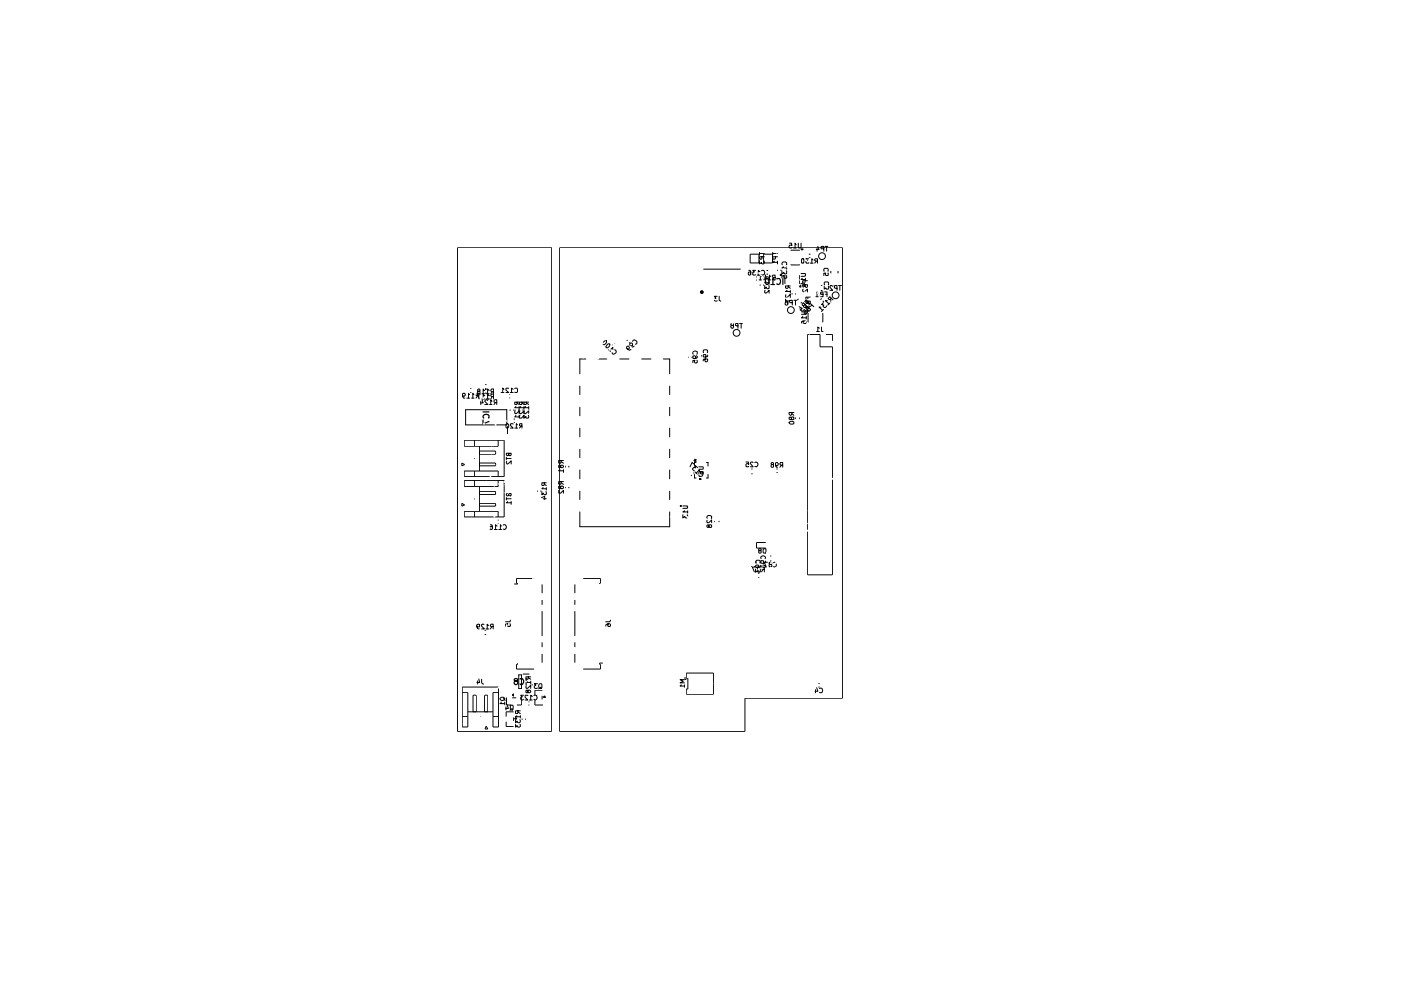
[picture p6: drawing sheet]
<svg xmlns="http://www.w3.org/2000/svg" width="297mm" height="210mm" viewBox="0 0 297 210" stroke-linecap="round" stroke-linejoin="round" font-family="sans-serif">
<g fill="none" stroke="#000" stroke-width=".21">
<path d="M97 52.5h20v102.6h-20zM118.7 52.5h59.9v95.5h-20.7v7.1h-39.2zM149.2 57.1h7.8M158.7 57.3h.3l.2 .3v.7h-.5v-.6h.3l.2 .2M159 53.9h1.9v1.9h-1.9zM160.2 57.3h-.6l.3 .4h-.3v.6h.6M160.3 58.7h.2M160.3 59.4h.2M160.5 58.3h.6M161 59.4h.5M161 55.3v.7l.5-.4v.3l.4 .1 .2-.3-.1-.4M161 53.8h1.1"/>
<path d="M161 53.5v.6M161.1 57.6l-.3-.3v1M161.5 58.6l-.3-.3v1.1M161.5 57.4a.5 .5 0 0 1 .5 .2 .5 .5 0 0 1 .1 .6l-.3 .1h-.3M161.5 54.4v.5h-.4l-.1-.5h1.1M161.8 53.9h2v1.9h-2zM162 58.7v.7M162.2 59.3l-.1-.5 .5-.1 .5 .1-.1 .5M162.2 58.3l.3 .7h-.7M162.4 59.7l-.3 .2h1M162.5 57.4h.4M162.5 58.1h.4"/>
<path d="M162.8 59.4h.6M163.1 59.7v.6M163.4 58.6l-.2-.3v1.1M163.8 53.5v.6M163.8 53.8h1M164.1 58.8l-.4 .6M164.2 55.4l-.4 .2h1M164.3 58.8h-.4l-.2-.3 .2-.2h.4v1.1M164.4 54.4v.4l-.1 .1h-.4l-.1-.5h1M164.8 55.4v.6M164.9 57.2v.2M165.6 57.2v.2"/>
<path d="M165.8 57.4v.7l.4-.4v.3l.2 .1 .4-.1-.1-.6M165.9 56.1l-.1-.2 .2-.4h.5l.3 .2-.1 .4M166.1 56.6l-.3 .2h1M166.5 58.4v1.8M166.7 58.4l.1 .5h-.6l.1-.5-.5 .1v.4M166.8 56.6v.5M167.4 51.6h.4l.1 .5-.5-.1v.6l.5-.1M167.7 53.1h1.8M167.7 56.1h1.8M168.2 52.6h.6M168.8 51.9l-.2-.3v1M169.2 51.6l.1 1h.5v-.2v-.8"/>
<path d="M169.5 58.4v1.8M169.8 52.8h.5l-.2 .2zM169.8 58l1 .1v.3l-.2 .2h-.8M170 54.9h.3l.1 .1-.1 .8h-.3l-.1-.2zM170.1 59l-.3 .3h1M170.7 59.5v.4M170.8 59v.5M171.2 59.5h-1v.5M171.4 54.9h-.5l.3 .3-.3 .2v.4l.5-.1M171.5 54.7h.3M171.5 53.9h.3M171.8 55.8h.6"/>
<path d="M172.4 55.1l-.3-.2v.9M173.1 55.4l-.4 .4M173.2 52.6v.7M173.3 55.4l-.5-.1-.1-.3 .2-.1h.4v.9M173.4 52.2l.3 .7h-.6M174.7 52.7h-.5l-.1-.4 .6-.1v1.1M174.8 57.5l-.1-.4 .1-.2h.6l.2 .2-.1 .4M174.9 52.2h.6M175.3 52.2v1.1M175.5 57.9v.5h-.4v-.5h-.4v.5M176.1 57.4v.6M177.7 57.4v.6"/>
<path d="M124.2 76.1h-1.3v3.1M126.8 76.1h2M127.9 72.6l.4-.4 .3 .1-.1 .4-.3 .4-.4-.2zM128.6 73.2l.3-.3 .4 .1-.1 .4-.3 .3-.5-.1zM129 74.2l.5 .3M129.8 73.1l.1 .2M130 74.1v-.4l-.8 .6M130.3 72.6l.1 .2M130.3 74.2h.1a.49 .49 0 0 1 .1 .7 .49 .49 0 0 1-.7 0v-.1M131.4 76.1h1.9M133 74h.3l.1-.4-.1-.2-.5 .2a.72 .72 0 0 0 .7 .7l.3-.2M133.1 72.1l-.2 .2"/>
<path d="M133.6 72.6l-.2 .2M133.7 73.3l.4-.1v-.3l-.2-.2-.4 .2a.72 .72 0 0 0 .7 .7l.3-.2M134.1 72.4l.4-.3 .5 .2v.4l-.3 .3M136.1 76.1h1.9M140.6 76.1h1.4v3.1M145.9 75.6v.2M146.7 75.6v.2M147 75.1l-.1-.5 .4-.2 .5 .2-.1 .5M147.7 75.3v.3M147.7 76.4l.1 .5-.4 .1-.2-.2 .1-.4-.4 .1v.4M147.8 75.5v.4l-.4 .1-.5-.1v-.4l.4-.1 .2 .2-.2 .4M148.6 61.7h.4v.5h-.4z"/>
<path d="M148.7 75.3v.3M149.2 74.8l-.1-.5 .2-.1h.6l.1 .1-.1 .5M149.6 76.1l-.2 .4 .2 .2h.3l.1-.2-.1-.4h-.6l-.2 .4M150 75.3l-.1 .4h-.7v-.5h.4l.1 .3-.2 .2M152.1 62.8h-.6l.3 .4h-.2l-.1 .5 .1 .1h.5M152.5 62.8v.9l.3 .1M155.2 69h-.2a.32 .32 0 0 0 .1 .6 .32 .32 0 0 0 .4-.4l-.6-.4 .1-.2h.4l.1 .2-.1 .2M156.5 69.1l-.5-.1v-.3l.5-.1v1M156.8 68.6h.6M157.1 68.6v1M161.2 60.3v.3M161.9 60.3v.3"/>
<path d="M162.1 60.5v.7l.4-.3 .1 .3 .5-.1-.1-.6M162.2 61.6l-.1 .5h.2l.8-.5v.5M166.5 63.4v.7l1.1-.4M166.5 63.7h.3a.7 .7 0 0 1 .1 1h-.3l-.1-.4 .1-.3h.3l.1 .3M166.6 62.5l-.1 .4 .4 .2 .7-.7v.7M166.9 61.6l-.4 .2h1.1M167.1 60.6v.4l-.1 .1h-.4l-.1-.5h1.1M167.1 60.8l.5 .3M167.6 61.6v.5M167.9 62.2v.2M168 64.2h-.4l-.2-.4 .6-.1v1M168.3 63.7h.6"/>
<path d="M168.7 63.7v1M168.7 62.2v.2M169.3 63.4l-.3 .2M169.4 65l.7 .4-.4 .4M169.5 60.7l.3-.2v.4zM169.6 65.4l.4 .6M169.8 60.2l.7-.3v.6M169.9 66.1h1v.2v.3h-1M170 64.1l-.2 .2M170.2 67.1l-.3 .3h1M170.2 66l.3-.4 .4 .4-.4 .1v.3l.3 .2 .4-.4M170.2 60.5h.6"/>
<path d="M170.3 61.3l-.1 .4 .1 .2 .9-.6v.6M170.5 68.1l-.2 .3 .1 .2h.5v-.5h-.7l-.3 .1v.3M170.6 63.9l.3-.3 .7 .7M170.7 60.4l-.1 .5h-.3l-.1-.2v-.3h1l-.2 .6-.3-.1v-.2M170.7 64.5l-.3 .3-.3-.1v-.3l.2-.2 .7 .7-.2 .3-.4-.1v-.3M170.9 64.7v.7l.9-.5M170.9 67.1v.5M171.1 65.7l.3 .2-.3 .3zM171.2 70.9h2.7v2.6h2.6v48.4h-5.3zM171.3 63.8v.5h-.4v-.5h.9v.5h-.4l-.1-.1M171.3 63v.3M171.3 63.9l-.3 .3"/>
<path d="M171.4 66.4v1.9M171.4 64.7l.4-.4 .8 .7M171.5 65.3l-.2 .2-.4-.1v-.2l.3-.3 .7 .7-.3 .4h-.2l-.2-.3 .1-.2M171.8 63h-.9v.4M172.1 64.7l-.2 .2M173 62.9h.5M173.1 70.3h.6M173.5 62.2l-.3-.3v1M173.7 69.6l-.3-.3v1M174 60.6h.4M174 61.6h.4M174.1 65.1h-.4l.7 .7"/>
<path d="M174.2 69.3v.9l.3 .1M174.2 62.4l-.3 .2 .1 .3h.5v-1l-.5 .1v.3l.5 .1M174.2 63.3l-.3 .2M174.4 66.4v1.9M174.6 64.2l-.4 .4 .5 .1-.2 .2 .3 .3h.2l.3-.3M174.6 65.6l-.4 .4M174.7 63.8l-.2 .3M174.8 60.7v.6l.3-.3 .1 .3h.4v-.6M174.8 60.4v-.5l.1-.1h.6l.2 .1-.1 .5M174.8 61.9h.5v1M175 62.4h.3M175.1 70.9h1.4v1.4"/>
<path d="M175.4 63.8h-.4l.8 .6M175.9 64.3l-.4 .4M176.1 63.4l.1 .6M176.1 60.5v.2M176.3 63.2l-.3 .3-.4-.2 .3-.4 .7 .7M176.5 60.7l-.4-.2-.2 .3 .6 .8h-.6M176.8 60.5v.2M177.5 61.1l-.5-.1v-.4l.5-.1v1.1M177.8 60.5h.6M178.1 60.5v1.1M97.9 98.2l.6 .3-.6 .3zM98 83.8l.1 .2h.5v-.6h-.5l-.1 .2 .2 .7 .4 .1"/>
<path d="M98.7 86.9h8.7v3.2h-8.7zM99 84.4h.6M99.6 83.7l-.3-.3v1M99.7 82.4h.2M99.7 83.2h.2M100 84.4h.5M100.5 83.7l-.3-.3v1M100.6 93.3v1.3M100.6 97.2v.1M100.6 99.9v1.1M101.3 83.9l-.4 .5M101.4 83l-.1 .1v.4l.5-.1v-.3l-.5-.3 .1-.3 .4 .1-.2 .4"/>
<path d="M101.5 83.9l-.6-.1v-.3l.6-.1v1M101.6 94.6v5.3M101.6 95.6h3.4l.1 .4-.1 .3h-3.4M101.6 98.2h3.4l.1 .3-.1 .3h-3.4M101.9 83.6h-.7l.4 1M101.9 85.1v.7M102.2 84.8l.2 .6h-.5M102.2 83.5h.6M102.2 84.6h.6M102.8 82.8l-.4-.3v1M102.8 83.9l-.4-.3v1M102.8 82.6h.4"/>
<path d="M102.8 83.4h.4M102.8 82.3h.4M102.8 81.6h.4M103.1 83.5h.6M103.1 84.6h.6M103.4 84.9l-.4-.1-.2 .3 .7 .7h-.7M103.5 83.9h.3M103.5 84.6h.3M103.7 82.8l-.3-.3v1M103.7 83.9l-.3-.3v1M103.8 85.8h.5M104.3 85.1l-.2-.3v1"/>
<path d="M104.4 83.1l-.3 .4M104.4 84.1l-.3 .5M104.6 83.1l-.5-.1v-.5h.5v1M104.6 84.1h-.5v-.4l.5-.1v1M105.1 85.3l-.4 .5M105.3 85.3h-.4l-.2-.1 .2-.4h.4v1M105.6 93.3v1.3h-7.2v-1.3h8.5v7.7h-8.5v-1.1h7.2v1.1M106.3 83.2h.5M106.8 82.5l-.2-.2v.9M107.4 96.9v.6M107.4 97.2h1M107.4 89.8a.47 .47 0 0 1 .5 .5 .47 .47 0 0 1-.5 .5l-.1-.2v-.6z"/>
<path d="M107.4 97.8v.3l.2 .3 .8-.7v.7M107.6 90.4v1.5M107.8 82.4l-.4-.1-.1 .4 .6 .5h-.6M107.9 96.1l-.1 .4-.3 .1-.1-.2v-.3h1l-.1 .5h-.4v-.2M108 83.6h.2M108 84.4h.2M108.2 86.8v.3M108.2 83.2h.6M108.8 89.9l-.5-.1-.1 .2 .6 .8h-.6M108.8 82.5l-.3-.2v.9M108.9 86.8v.3M108.9 88.9h.3"/>
<path d="M108.9 89.6h.3M109.1 82.4l.5-.1 .1 .2v.6l-.1 .1-.5-.1M109.1 90.8h.6M109.2 86.8v.3M109.2 87.1l-.1 .5 .2 .1 .8-.6v.6M109.4 86.2l-.3 .2h1M109.4 88.1l-.3 .3h1M109.6 85.3v.5h-.4l-.1-.5h1M109.6 85.4l.5 .4M109.7 90.1l-.2-.3v1M109.9 86.8v.3M110.1 86.2v.9"/>
<path d="M110.1 88.1v.5M110.2 87.1v.5l.1 .1 .8-.6v.6M110.2 88.1v.5h.4l.5-.5v.5M110.4 86.2l-.2 .2h.9M110.5 90.3l-.3 .5M110.7 90.3h-.5v-.5h.5v1M110.7 85.3l-.1 .5-.4-.1v-.4h.9M110.7 85.4l.4 .4M110.9 86.8v.3M111.1 88.1v.5l.4-.3 .1 .3h.4v-.5M111.1 86.2v.6M111.2 87.1l-.1 .4 .2 .2 .8-.6v.6"/>
<path d="M111.4 86.2l-.3 .2h1M111.6 85.3v.4l-.4 .1-.1-.5h1M111.6 85.4l.5 .4M112.1 86.2v.6M118.7 99.6l-.3 .2h1.1M118.9 98.8l-.1-.2h-.3l-.1 .5h.4l.2-.5h.3l.2 .2-.2 .3h-.3l-.1-.1M119 97.6l-.1 .6h-.4l-.1-.6h1.1M119 97.9l.5 .3M119.5 99.6v.6M119.8 98.8v.3M120.6 98.8v.3M122.9 81.9v1.8"/>
<path d="M122.9 86.4v1.7M122.9 90.8v1.8M122.9 95.2v1.8M122.9 99.7v1.8M142 81.9v1.8M142 86.4v1.7M142 90.8v1.8M142 95.2v1.8M142 99.7v1.8M147.2 97.6h.2M147.2 98.5l-.5-.5-.4 1M147.3 97.4v.5"/>
<path d="M147.6 97.5l-.2 .1 .2 .2M147.6 98h-.4v.8M147.9 99.1l-.5-.4v.5l-.2-.1-.4 .3 .4 .4M148.2 99l.9 .1-.1 .4h-.8M148.3 100v-.4l-.7 .7M148.7 100l-.2 .2 .1 .3h.4v-.5h-.7l-.1 .4M149.8 98h.3v.8M158.2 98h.5v.5l-.4-.2-.1 .2v.4h.5M159.3 99.4h.3M159.7 98h-.4l-.2 .1 .6 .9h-.6M160 98a.47 .47 0 0 1 .7 .5 .47 .47 0 0 1-.7 .4M163.7 98.5l-.2 .1 .1 .5 .4-.1v-.4l-.5-.2 .2-.4 .3 .2-.2 .3"/>
<path d="M164.4 98.5v.1l.4 .1 .2-.4-.2-.3-.4 .2v.6l.2 .3h.2M164.6 99.4h.3M165.7 98.6l-.3 .5M165.9 98.6h-.5v-.3l.1-.3h.4v1.1M167.5 89.4h.7l.1 .3-.2 .2h-.5l-.3-.2zM167.8 88.6l-.2-.2-.2 .1-.1 .3 .3 .2 .2-.2v-.3h.5v.4l-.3 .1-.2-.2M167.9 87.5l-.1 .5-.2 .1-.3-.3v-.3h1M167.9 87.7l.4 .4M168.7 88.5v.4M169.5 88.5v.4M97.9 106.7l.6 .4-.6 .2zM100.6 101.9v1.3"/>
<path d="M100.6 105.7v.2M100.6 108.4v1.2M101.6 103.2v5.2M101.6 106.7h3.4l.1 .4-.1 .2h-3.4M101.6 104.2h3.4l.1 .3-.1 .4h-3.4M104 111.3h.2l.2 .2v.7h-.5v-.4l.2-.2 .3 .2M104.8 112.3h.6M105.4 111.5l-.3-.2v1M105.5 110.3h.2M105.5 111h.2M105.6 101.9v1.3h-7.2v-1.3h8.5v7.7h-8.5v-1.2h7.2v1.2M105.7 112.3h.6"/>
<path d="M106.3 111.5l-.2-.2v1M106.7 111.3a.5 .5 0 0 1 .6 .2 .5 .5 0 0 1 0 .6l-.3 .2-.3-.1M107.4 105.5v.5M107.4 105.7h1M107.6 106.3l-.2 .3h1M107.9 104.6l-.1 .5-.3 .1-.1-.2v-.4h1l-.1 .6h-.4v-.2M108.4 106.3v.6M113.9 104v.3M114.7 104v.3M114.8 105.5l.7-.3v.7M114.9 104.2v.7l.3-.3 .2 .3 .4-.1-.1-.6M115.1 103.4l-.2 .2h.9"/>
<path d="M115.1 105.7h.7M115.4 102.4l-.1 .6h-.3l-.1-.6h.9M115.4 102.6l.4 .4M115.8 103.4v.5M118.5 104v.6h.4l.6-.6v.6M118.9 103.2l-.2-.2-.3 .1v.4l.3 .1 .3-.6 .5 .2v.3l-.3 .1-.3-.1M119 102.1l-.1 .5h-.5v-.5h1.1M119 102.4l.5 .3M119.8 103.3v.2M120.6 103.3v.2M122.9 104.1v1.8M122.9 108.5v3.2h19.1v-3.2"/>
<path d="M142 104.1v1.8M144.3 107.2l.2 .1-.1 .1-.2-.1zM144.8 107.3h.9l.1 .1-.1 .4h-.9M144.8 109.1v.7l.4-.3 .2 .3h.2l.2-.2-.1-.5M145.1 108.3l-.3 .2h1M145.8 108.3v.5M146.5 100.7l.2 .2M147 100.2l.2 .2M147.2 100.6v.7h.4M147.4 100.1l.4 .4M148.3 101.5h.3v.2h-.3zM148.8 100.2h.2l-.2 .7-.5 .1-.1-.3"/>
<path d="M149.9 109.9v-.3l.2-.3h.5l.3 .2-.1 .4M149.9 110.3v.5h.4l.6-.6v.6M150.1 100.6v.7h-.3M150.3 111.4l-.2-.1h-.2v.5h.4v-.4l.2-.1h.4v.5h-.4l-.2-.2M151.4 110.4v.3M152.4 110.4v.3M159.3 100.5h.3M160.4 119.4l-.2-.3 .2-.3 .7 .1v.5M160.4 119.1v.2M161 116.8h-.1v.4l.4 .1 .1-.5-.5-.1 .1-.4 .4 .1v.3l-.2 .1M161.1 119.1v.2M161.2 119.9l-.1 .3-.7 .1-.2-.2 .2-.3h.4l.1 .3-.3 .2"/>
<path d="M161.4 118.4a.45 .45 0 0 1 .4-.6 .45 .45 0 0 1 .4 .6M161.4 119.9a.58 .58 0 0 1 .9 .2 .58 .58 0 0 1-1 0zM161.8 116.5l.2-.2h.4v1h-.4l-.2-.2zM162.3 119l-.1 .3-.7 .2-.2-.3 .1-.3 .5 .1v.3l-.2 .2M162.3 115h-1.9v1.2h1.9M162.7 119.2h-.6l.4 1M163.2 119.6l-.1 .1v.4a.32 .32 0 0 0 .5 0 .32 .32 0 0 0-.2-.5h-.2l-.1-.3 .3-.1 .3 .2-.3 .2M163.3 117.9h.2M163.3 118.9h.2M164 119.3l.3-.1 .3 .3v.5l-.3 .2-.3-.1M164.6 100.2h.3M101.1 132.8l.2 .1h.3l.1-.5-.4-.1-.2 .2 .2 .8h.3"/>
<path d="M102.6 132.4h-.5v.4l.6 .5h-.6M102.7 133.7h.4M102.7 134.5h.4M103 133.3h.6M103.6 132.6l-.3-.3v1M104.3 132.8l-.3 .5M104.6 132.8h-.5l-.1-.3 .1-.2h.5v1M108.1 132.2l.1 .6h-.6l.1-.6-.5 .1v.5M108.2 131.5l-.1 .3h-.9M113.2 122.6h-3.7v1.1h.3v.1h-.8M114.9 123.9v1.9M114.9 127.2v1"/>
<path d="M114.9 129.6v5.2M114.9 136.2v1M114.9 138.6v1.9M121.9 123.9v1.9M121.9 127.2v1M121.9 129.6v5.2M121.9 136.2v1M121.9 138.6v1.9M123.7 122.6h3.6v1.1h-.2v.1M129 132.2l-.1 .1v.5h.4l.2-.1-.2-.5-.8 .2-.1 .4M129.5 131.5l-.2 .3h-.9M159.3 120v.2"/>
<path d="M160 120v.2M160.2 120.6v.7l.4-.3v.2l.2 .1 .4-.1-.1-.6M160.2 120.2h-.7l.4 1M160.7 121.6h.3M160.7 122.4h.3M161.1 120.2h-.7l.6 1M161.8 120.7l-.3 .5M162.1 120.7l-.6-.1v-.4h.6v1M98 146.9h1.2v7.2h-1.2v-8.4h7.7v8.4h-1.2v-7.2h1.2M98 151.9h1.2M99.2 150.9h5.3M100.3 150.9v-3.5h.3h.4v3.5"/>
<path d="M101.3 144.4v.6M101.5 143.9l.2 .8h-.6M101.8 151.9h.1M102.1 144v.7l.4 .3M102.7 150.9v-3.5h.4h.3v3.5M103.1 154l.3 .6h-.6zM104.5 151.9h1.2M106 148.1a.6 .6 0 0 1 1 0v.2a.6 .6 0 0 1-1 0zM106.3 148.8l-.3 .4h1M106.8 148l.3 .5M107 148.8v.6M107.3 149.9v.6"/>
<path d="M107.3 153v1.1l1.5-.1M107.5 148l-.1 1.5h1M107.5 149.4l.3 .8h-.6M108.3 149.5h.4l.1 .2v.7l-.2 .1-.4-.1zM108.6 147.4l.3-.3v.5zM108.6 148h.8M108.6 150.3l-.5 .3M108.8 151l-1.5-.1v1M108.8 152.1v.8M109.3 152.6v.6l.3-.2a.35 .35 0 0 0 .4 .3 .35 .35 0 0 0 .3-.3l-.1-.4M109.3 153.6v.6l.3-.4 .3 .4 .3-.1v-.5M109.3 152.1l.3 .3h-.5z"/>
<path d="M109.6 151.7l-.3 .3h1M109.8 140.6v.2h-.3v1.1h3.7M109.8 150.7l-.1 .6h-.3l-.1-.6h1M109.8 151l.5 .3M110 143.1h.6v2.9h-.6zM110.3 151.7v.5M110.5 148h.1M110.5 148v1.5h-.9M110.7 152.4v.2M110.9 142.9h1.3M111 147.4h-.6l.3 .3-.3 .1v.5l.2 .1 .4-.1M111.5 152.4v.2"/>
<path d="M111.6 145.4l-.1 .5 .3 .1 .7-.7v.7M111.8 144.4l-.3 .3h1M111.9 147.5h-.6v.3l.6 .6h-.6M111.9 146.6l-.1-.3-.3 .1v.4l.3 .1 .1-.2v-.3a.32 .32 0 0 1 .6 .1 .32 .32 0 0 1-.4 .4l-.2-.2M112 143.5l-.1 .5-.4-.1v-.4h1M112 143.7l.5 .3M112.1 148.8h.1M112.1 149.5h.1M112.3 148.4h.6M112.5 144.4v.6M112.8 145.1v.2M112.9 147.7l-.4-.3v1"/>
<path d="M113.2 147.5l.4-.1a.5 .5 0 0 1 .3 .6 .5 .5 0 0 1-.6 .3h-.1M113.4 148.5v1h1.5M113.6 145.1v.2M114 144.9h-.7l.3 .4-.2 .1-.1 .4 .2 .2 .5-.1M114.3 145.1l.2-.2 .4 .2v.7l-.4 .2a.6 .6 0 0 1-.2-.9zM114.7 145.7l-.5 .3M114.9 149.5h.1M114.9 146.4l-1.5-.1v1.1M114.9 147.5v.8M115.4 147.5l.3 .4h-.5zM127.8 140.6h-.7v.2h.2v1.1h-3.6M144.4 145.2l-.2 .3h.9"/>
<path d="M145.1 144.1h-.9l.7 .3-.7 .4h.9M145.1 145.2v.5M145.2 143.6v.5h.3M145.5 142.7h5.8v4.5h-5.8v-1.1h.3v-2.3h-.3zM172.9 146.2v.7M173.1 145.8l.3 .8h-.6M173.5 144.9h.3M173.5 145.7h.3M173.7 146a.47 .47 0 0 1 .7 .4 .47 .47 0 0 1-.7 .4"/>
<circle cx="174.3" cy="54.3" r=".72"/>
<circle cx="156.2" cy="70.6" r=".72"/>
<circle cx="167.7" cy="65.7" r=".72"/>
<circle cx="177.2" cy="62.6" r=".72"/>
</g>
<path d="M169.8 52.7h.5l-.3 .3zM148.6 61.7h.4v.5h-.4zM169.4 60.7l.4-.2v.4zM171 65.6l.4 .3-.4 .2zM148.3 101.4h.3v.3h-.3zM108.5 147.3l.4-.2v.5zM109.3 152.1l.3 .3h-.5zM115.4 147.5l.3 .3h-.6z" fill="#000"/>
<path d="M162.4 59.1h.3a.71 .71 0 0 1 .3 .6 .71 .71 0 0 1-.4 .6l-.2-.1a.87 .87 0 0 1 0-1.1zM164.2 59.4l-.3-.3v1.2M164.7 59.1h.5a.74 .74 0 0 1-.2 1.2l-.3-.1M165.5 58.2l.2 .1-.1 .1-.2-.1zM166 59.1v1.2M163.4 60.3h.8M102.4 89v.9l1.3-.5M102.4 87.3h1.3M102.6 88.6h-.1a.66 .66 0 0 1 .4-.7 .66 .66 0 0 1 .8 .2l-.1 .5M109.3 144.4l-.3 .3v.2l.3 .3h.2l.3-.3v-.2l-.3-.3-.4-.1-.1-.2 .2-.2h.4l.2 .2-.3 .3M110.3 144l.5-.1a.66 .66 0 0 1 .2 .8 .66 .66 0 0 1-.7 .4v-.1M111.5 143.9v1.3" fill="none" stroke="#000" stroke-width=".25"/>
<g fill="#fff">
<path d="M173.5 57.6l.3 .1-.1 .2-.3-.2z"/>
<path d="M175 72l.3 .2-.1 .2-.3-.2z"/>
<path d="M172.4 72l.4 .2-.1 .2-.4-.2z"/>
<path d="M175 74.6l.3 .2-.1 .1-.3-.1z"/>
<path d="M172.4 74.6l.4 .2-.1 .1-.4-.1z"/>
<path d="M123.5 57.6l.3 .1-.1 .2-.3-.2z"/>
<path d="M124.4 71.2l.3 .2-.1 .2-.4-.2z"/>
<path d="M175 77.1l.3 .2-.1 .2-.3-.2z"/>
<path d="M172.4 77.1l.4 .2-.1 .2-.4-.2z"/>
<path d="M175 79.7l.3 .1-.1 .2-.3-.2z"/>
<path d="M172.4 79.7l.4 .1-.1 .2-.4-.2z"/>
<path d="M175 82.2l.3 .2-.1 .2-.3-.2z"/>
<path d="M172.4 82.2l.4 .2-.1 .2-.4-.2z"/>
<path d="M175 84.7l.3 .2-.1 .2-.3-.2z"/>
<path d="M172.4 84.7l.4 .2-.1 .2-.4-.2z"/>
<path d="M175 87.3l.3 .2-.1 .1-.3-.1z"/>
<path d="M172.4 87.3l.4 .2-.1 .1-.4-.1z"/>
<path d="M175 89.8l.3 .2-.1 .2-.3-.2z"/>
<path d="M172.4 89.8l.4 .2-.1 .2-.4-.2z"/>
<path d="M175 92.4l.3 .1-.1 .2-.3-.2z"/>
<path d="M172.4 92.4l.4 .1-.1 .2-.4-.2z"/>
<path d="M175 94.9l.3 .2-.1 .2-.3-.2z"/>
<path d="M172.4 94.9l.4 .2-.1 .2-.4-.2z"/>
<path d="M175 97.4l.3 .2-.1 .2-.3-.2z"/>
<path d="M172.4 97.4l.4 .2-.1 .2-.4-.2z"/>
<path d="M175 100l.3 .2-.1 .1-.3-.1z"/>
<path d="M172.4 100l.4 .2-.1 .1-.4-.1z"/>
<path d="M146.5 144.1l.4 .2-.2 .2-.3-.2z"/>
<path d="M146.5 145.4l.4 .1-.2 .2-.3-.2z"/>
<path d="M170.5 142.5l.3 .2-.1 .2-.3-.2z"/>
<path d="M169.8 141.7l.3 .2-.1 .2-.3-.2z"/>
<path d="M169.1 142.5l.3 .2-.1 .2-.3-.2z"/>
<path d="M168.3 141.7l.3 .2-.1 .2-.3-.2z"/>
<path d="M175 102.5l.3 .2-.1 .2-.3-.2z"/>
<path d="M172.4 102.5l.4 .2-.1 .2-.4-.2z"/>
<path d="M175 105.1l.3 .1-.1 .2-.3-.2z"/>
<path d="M172.4 105.1l.4 .1-.1 .2-.4-.2z"/>
<path d="M175 107.6l.3 .2-.1 .2-.3-.2z"/>
<path d="M172.4 107.6l.4 .2-.1 .2-.4-.2z"/>
<path d="M175 110.1l.3 .2-.1 .2-.3-.2z"/>
<path d="M172.4 110.1l.4 .2-.1 .2-.4-.2z"/>
<path d="M175 112.7l.3 .2-.1 .1-.3-.1z"/>
<path d="M172.4 112.7l.4 .2-.1 .1-.4-.1z"/>
<path d="M175 115.2l.3 .2-.1 .2-.3-.2z"/>
<path d="M172.4 115.2l.4 .2-.1 .2-.4-.2z"/>
<path d="M175 117.8l.3 .1-.1 .2-.3-.2z"/>
<path d="M172.4 117.8l.4 .1-.1 .2-.4-.2z"/>
<path d="M175 120.3l.3 .2-.1 .2-.3-.2z"/>
<path d="M172.4 120.3l.4 .2-.1 .2-.4-.2z"/>
<path d="M171.3 140.3l.3 .2-.1 .2-.3-.2z"/>
<path d="M170.5 139.5l.3 .2-.1 .2-.3-.2z"/>
<path d="M169.1 139.5l.3 .2-.1 .2-.3-.2z"/>
<path d="M171.3 141.7l.3 .2-.1 .2-.3-.2z"/>
<path d="M170.5 141l.3 .2-.1 .2-.3-.2z"/>
<path d="M169.8 140.3l.3 .2-.1 .2-.3-.2z"/>
<path d="M169.1 141l.3 .2-.1 .2-.3-.2z"/>
<path d="M168.3 140.3l.3 .2-.1 .2-.3-.2z"/>
<path d="M99.9 106.8l.3 .2-.1 .2-.3-.2z"/>
<path d="M99.9 104.3l.3 .2-.1 .2-.3-.2z"/>
<path d="M102.9 152.2l.4 .2-.2 .2-.3-.2z"/>
<path d="M100.5 152.2l.3 .2-.1 .2-.3-.2z"/>
<path d="M123.5 149.6l.3 .2-.1 .2-.3-.2z"/>
<path d="M99.9 98.3l.3 .2-.1 .2-.3-.2z"/>
<path d="M99.9 95.7l.3 .2-.1 .2-.3-.2z"/>
<path d="M166.9 132.7l.4 .1-.2 .2-.3-.2z"/>
<path d="M162 134l.3 .2-.1 .2-.4-.2z"/>
<path d="M162.7 133.5l.3 .2-.1 .2-.3-.2z"/>
<path d="M167.8 133.1l.3 .2-.1 .2-.3-.2z"/>
<path d="M168.7 133l.3 .2-.1 .2-.3-.2z"/>
<path d="M173.7 125.5l.3 .1-.1 .2-.3-.2z"/>
<path d="M176.2 126l.3 .2-.1 .2-.3-.2z"/>
<path d="M173.5 126l.3 .2-.1 .2-.3-.2z"/>
<path d="M174.8 124.5l.3 .2-.1 .2-.3-.2z"/>
<path d="M174.3 124.1l.3 .2-.1 .2-.3-.2z"/>
<path d="M175.3 124.3l.3 .2-.1 .1-.3-.1z"/>
<path d="M164.1 126.5l.3 .2-.1 .1-.3-.1z"/>
<path d="M163 124.8l.3 .2-.1 .2-.3-.2z"/>
<path d="M163.9 124.9l.3 .2-.1 .2-.3-.2z"/>
<path d="M168.9 126.6l.3 .1-.1 .2-.3-.2z"/>
<path d="M173.3 132.8l.3 .2-.1 .2-.3-.2z"/>
<path d="M173.8 136.6l.3 .2-.1 .2-.3-.2z"/>
<path d="M171.9 132l.4 .2-.2 .2-.3-.2z"/>
<path d="M174.4 135.3l.3 .2-.1 .2-.3-.2z"/>
<path d="M173.8 135.6l.3 .2-.1 .2-.3-.2z"/>
<path d="M173.2 137.4l.3 .2-.1 .2-.3-.2z"/>
<path d="M174.3 141.5l.3 .1-.1 .2-.3-.2z"/>
<path d="M172.5 137.9l.3 .2-.1 .2-.3-.2z"/>
<path d="M175.1 145.1l.3 .2-.1 .2-.3-.2z"/>
<path d="M174.8 137.4l.3 .2-.1 .2-.3-.2z"/>
<path d="M167.8 121.1l.3 .1-.1 .2-.3-.2z"/>
<path d="M168.8 125.4l.3 .2-.1 .1-.3-.1z"/>
<path d="M167.8 122.7l.3 .2-.1 .1-.3-.1z"/>
<path d="M168 124.9l.4 .2-.2 .1-.3-.1z"/>
<path d="M168.8 119.6l.3 .2-.1 .2-.3-.2z"/>
<path d="M165.5 121.3l.3 .2-.1 .2-.3-.2z"/>
<path d="M170.1 125.8l.3 .2-.1 .2-.3-.2z"/>
<path d="M174.4 123.4l.3 .2-.1 .2-.3-.2z"/>
<path d="M176.8 107.4l.3 .2-.1 .2-.3-.2z"/>
<path d="M176.3 101.3l.4 .2-.2 .2-.3-.2z"/>
<path d="M171.9 123.1l.4 .2-.2 .2-.3-.2z"/>
<path d="M152.3 142.9l.3 .2-.1 .2-.3-.2z"/>
<path d="M153.7 145.1l.3 .2-.1 .2-.4-.2z"/>
<path d="M152.2 147.1l.3 .2-.1 .2-.3-.2z"/>
<path d="M154.4 141.4l.3 .2-.1 .2-.3-.2z"/>
<path d="M152.2 144.6l.3 .2-.1 .2-.3-.2z"/>
<path d="M154.8 142.6l.4 .2-.2 .2-.3-.2z"/>
<path d="M154.9 137.7l.3 .2-.1 .2-.3-.2z"/>
<path d="M152.4 137.6l.3 .2-.1 .2-.3-.2z"/>
<path d="M152.1 138.7l.3 .2-.1 .2-.3-.2z"/>
<path d="M153.4 137.8l.3 .2-.1 .2-.3-.2z"/>
<path d="M149.5 139l.3 .2-.1 .2-.3-.2z"/>
<path d="M144.3 135.5l.3 .2-.1 .2-.4-.2z"/>
<path d="M146.1 130.4l.3 .2-.1 .1-.3-.1z"/>
<path d="M144.7 131.1l.3 .2-.1 .2-.3-.2z"/>
<path d="M145.9 138.1l.3 .2-.1 .1-.3-.1z"/>
<path d="M143.8 130.4l.3 .2-.1 .1-.3-.1z"/>
<path d="M144.9 133.2l.3 .2-.1 .2-.3-.2z"/>
<path d="M144.3 134.6l.4 .2-.2 .2-.3-.2z"/>
<path d="M146.4 128.4l.3 .2-.1 .2-.3-.2z"/>
<path d="M148.1 129.9l.4 .2-.1 .2-.4-.2z"/>
<path d="M144.8 128.3l.3 .2-.1 .2-.3-.2z"/>
<path d="M149.4 126.2l.3 .2-.1 .2-.3-.2z"/>
<path d="M148.3 131.1l.3 .2-.1 .2-.3-.2z"/>
<path d="M149.3 127.2l.3 .2-.1 .2-.4-.2z"/>
<path d="M156.3 141.9l.3 .2-.1 .2-.3-.2z"/>
<path d="M155.8 142.6l.3 .1-.1 .2-.3-.2z"/>
<path d="M157.9 144.4l.3 .2-.1 .2-.3-.2z"/>
<path d="M158 141.8l.3 .2-.1 .2-.3-.2z"/>
<path d="M158.1 139.2l.3 .2-.1 .1-.4-.1z"/>
<path d="M153 146.6l.3 .2-.1 .2-.3-.2z"/>
<path d="M156.8 147.1l.3 .2-.1 .2-.3-.2z"/>
<path d="M157.9 146.4l.3 .2-.1 .1-.3-.1z"/>
<path d="M156.1 143.7l.3 .1-.1 .2-.3-.2z"/>
<path d="M164.2 141l.3 .1-.1 .2-.4-.2z"/>
<path d="M162 138.7l.3 .2-.1 .2-.3-.2z"/>
<path d="M162.1 140l.3 .2-.1 .2-.3-.2z"/>
<path d="M163.6 140.8l.3 .2-.1 .2-.4-.2z"/>
<path d="M156.4 133.8l.4 .1-.1 .2-.4-.2z"/>
<path d="M152.3 130.6l.3 .2-.1 .2-.3-.2z"/>
<path d="M153.8 132.7l.3 .1-.1 .2-.3-.2z"/>
<path d="M154.8 128.7l.3 .2-.1 .2-.4-.2z"/>
<path d="M157.3 126.6l.3 .2-.1 .2-.3-.2z"/>
<path d="M132.6 124.6l.3 .2-.1 .2-.3-.2z"/>
<path d="M135.4 124.5l.3 .2-.1 .2-.3-.2z"/>
<path d="M135.5 127.2l.3 .2-.1 .2-.3-.2z"/>
<path d="M132.7 127.2l.3 .2-.1 .2-.4-.2z"/>
<path d="M136.6 124.9l.3 .2-.1 .1-.4-.1z"/>
<path d="M128.3 124.5l.3 .2-.1 .2-.4-.2z"/>
<path d="M128.8 124.5l.4 .2-.2 .2-.3-.2z"/>
<path d="M131.1 128.3l.3 .1-.1 .2-.3-.2z"/>
<path d="M129.4 124.5l.4 .2-.2 .2-.3-.2z"/>
<path d="M135.5 130.5l.3 .1-.1 .2-.3-.2z"/>
<path d="M134.1 129.8l.3 .2-.1 .2-.3-.2z"/>
<path d="M137.2 131l.3 .2-.1 .2-.3-.2z"/>
<path d="M136.3 130.7l.3 .2-.1 .2-.3-.2z"/>
<path d="M134.8 130.1l.3 .2-.1 .2-.3-.2z"/>
<path d="M139.9 131.9l.4 .2-.2 .2-.3-.2z"/>
<path d="M143.4 131.1l.3 .2-.1 .2-.3-.2z"/>
<path d="M139 131l.3 .2-.1 .2-.3-.2z"/>
<path d="M139.5 131.5l.3 .2-.1 .1-.3-.1z"/>
<path d="M141.3 132.7l.3 .1-.1 .2-.3-.2z"/>
<path d="M141.8 132.1l.3 .1-.1 .2-.3-.2z"/>
<path d="M133.8 122.5l.4 .2-.2 .2-.3-.2z"/>
<path d="M134.5 122.3l.3 .2-.1 .2-.3-.2z"/>
<path d="M138.8 123.3l.3 .2-.1 .2-.4-.2z"/>
<path d="M135.1 122.2l.3 .1-.1 .2-.3-.2z"/>
<path d="M136.6 122.7l.3 .2-.1 .1-.3-.1z"/>
<path d="M134.8 135.1l.3 .2-.1 .2-.3-.2z"/>
<path d="M133.3 129.5l.3 .2-.1 .2-.3-.2z"/>
<path d="M135.6 135.1l.3 .2-.1 .2-.3-.2z"/>
<path d="M128.6 134.6l.3 .2-.1 .2-.3-.2z"/>
<path d="M129.8 132.8l.3 .2-.1 .2-.3-.2z"/>
<path d="M157 117.8l.3 .1-.1 .2-.4-.2z"/>
<path d="M157.7 119.5l.3 .2-.1 .2-.3-.2z"/>
<path d="M153.7 123.8l.4 .2-.2 .2-.3-.2z"/>
<path d="M153.5 123.3l.3 .1-.1 .2-.3-.2z"/>
<path d="M164.4 121.4l.3 .2-.1 .2-.3-.2z"/>
<path d="M163.3 120.2l.3 .2-.1 .2-.3-.2z"/>
<path d="M165.5 120.2l.3 .2-.1 .2-.3-.2z"/>
<path d="M163.2 121.4l.3 .2-.1 .2-.3-.2z"/>
<path d="M164.4 120.2l.3 .2-.1 .2-.3-.2z"/>
<path d="M149 118l.3 .2-.1 .2-.3-.2z"/>
<path d="M149.9 121l.3 .2-.1 .1-.3-.1z"/>
<path d="M150.3 120.5l.3 .2-.1 .1-.3-.1z"/>
<path d="M149.2 119.7l.3 .2-.1 .2-.3-.2z"/>
<path d="M150.9 123.6l.4 .2-.2 .2-.3-.2z"/>
<path d="M161.4 120.3l.4 .2-.2 .2-.3-.2z"/>
<path d="M160.8 123.4l.3 .2-.1 .2-.3-.2z"/>
<path d="M161.4 119.5l.4 .2-.2 .2-.3-.2z"/>
<path d="M160.8 120.5l.3 .2-.1 .2-.3-.2z"/>
<path d="M165.2 123.3l.3 .1-.1 .2-.3-.2z"/>
<path d="M162.6 123.3l.3 .2-.1 .2-.3-.2z"/>
<path d="M165.1 124.1l.3 .2-.1 .2-.3-.2z"/>
<path d="M164.4 124.2l.3 .2-.1 .2-.3-.2z"/>
<path d="M163.6 126.3l.3 .2-.1 .2-.4-.2z"/>
<path d="M144.8 124.9l.3 .2-.1 .1-.3-.1z"/>
<path d="M149.8 125.2l.3 .2-.1 .2-.4-.2z"/>
<path d="M150.5 124.7l.3 .2-.1 .2-.3-.2z"/>
<path d="M146.5 123.4l.4 .2-.2 .2-.3-.2z"/>
<path d="M148 123.4l.3 .2-.1 .2-.3-.2z"/>
<path d="M145.6 123.7l.3 .2-.1 .2-.3-.2z"/>
<path d="M142.1 136.1l.4 .2-.2 .2-.3-.2z"/>
<path d="M142.5 134l.3 .2-.1 .2-.3-.2z"/>
<path d="M140.9 135.1l.3 .2-.1 .2-.3-.2z"/>
<path d="M141.4 135.4l.3 .2-.1 .1-.3-.1z"/>
<path d="M141.6 135.9l.3 .2-.1 .1-.3-.1z"/>
<path d="M142.8 134.8l.3 .2-.1 .1-.3-.1z"/>
<path d="M128.7 138.8l.3 .2-.1 .2-.3-.2z"/>
<path d="M128.6 137.2l.3 .2-.1 .2-.3-.2z"/>
<path d="M128.6 135.4l.3 .2-.1 .2-.3-.2z"/>
<path d="M128.6 138l.3 .2-.1 .2-.3-.2z"/>
<path d="M130.3 132.7l.3 .1-.1 .2-.3-.2z"/>
<path d="M129.1 133.2l.3 .1-.1 .2-.3-.2z"/>
<path d="M131.6 128.6l.4 .2-.2 .2-.3-.2z"/>
<path d="M132.1 128.9l.4 .2-.1 .2-.4-.2z"/>
<path d="M132.7 129.2l.4 .2-.2 .2-.3-.2z"/>
<path d="M128.4 129.6l.3 .2-.1 .2-.3-.2z"/>
<path d="M131.3 132l.3 .2-.1 .2-.3-.2z"/>
<path d="M130.8 132.3l.3 .2-.1 .2-.3-.2z"/>
<path d="M128.4 150.1l.3 .2-.1 .2-.3-.2z"/>
<path d="M129.4 151l.3 .2-.1 .2-.4-.2z"/>
<path d="M126.6 153.3l.4 .2-.2 .2-.3-.2z"/>
<path d="M126.3 150.8l.3 .2-.1 .1-.3-.1z"/>
<path d="M129.4 152.5l.4 .2-.2 .1-.3-.1z"/>
<path d="M127.6 149.7l.3 .2-.1 .1-.3-.1z"/>
<path d="M157.4 131.4l.3 .2-.1 .2-.3-.2z"/>
<path d="M157 133.5l.3 .2-.1 .2-.4-.2z"/>
<path d="M156.6 129.5l.3 .2-.1 .2-.3-.2z"/>
<path d="M153.6 131.1l.3 .2-.1 .2-.3-.2z"/>
<path d="M155.5 133.2l.3 .2-.1 .2-.3-.2z"/>
<path d="M157.3 132.3l.3 .2-.1 .2-.3-.2z"/>
<path d="M157.6 135.4l.3 .2-.1 .2-.3-.2z"/>
<path d="M155.2 136.9l.3 .2-.1 .2-.3-.2z"/>
<path d="M153.9 136.3l.3 .2-.1 .2-.3-.2z"/>
<path d="M153.3 135.5l.3 .2-.1 .2-.3-.2z"/>
<path d="M154.5 136.1l.3 .2-.1 .2-.3-.2z"/>
<path d="M158.2 135.7l.3 .2-.1 .2-.3-.2z"/>
<path d="M153.7 136.9l.3 .2-.1 .2-.4-.2z"/>
<path d="M152.6 130.1l.3 .2-.1 .2-.4-.2z"/>
<path d="M152.2 131.5l.3 .2-.1 .1-.3-.1z"/>
<path d="M146.8 130.9l.3 .2-.1 .2-.3-.2z"/>
<path d="M147.9 130.5l.3 .2-.1 .2-.3-.2z"/>
<path d="M155.9 133.9l.3 .2-.1 .2-.4-.2z"/>
<path d="M153.7 133.3l.3 .2-.1 .2-.4-.2z"/>
<path d="M154.2 134.2l.4 .2-.2 .2-.3-.2z"/>
<path d="M154.7 134.7l.3 .2-.1 .2-.3-.2z"/>
<path d="M155.1 133.9l.3 .2-.1 .2-.3-.2z"/>
<path d="M136.9 107.3l.3 .1-.1 .2-.3-.2z"/>
<path d="M128.8 101.1l.3 .2-.1 .1-.3-.1z"/>
<path d="M126.7 100.2l.3 .2-.1 .2-.3-.2z"/>
<path d="M126.7 101.8l.3 .2-.1 .2-.3-.2z"/>
<path d="M128.8 100.2l.3 .2-.1 .2-.3-.2z"/>
<path d="M128.8 101.8l.3 .2-.1 .2-.3-.2z"/>
<path d="M126.7 101.1l.3 .2-.1 .1-.3-.1z"/>
<path d="M128.8 96.2l.3 .2-.1 .1-.3-.1z"/>
<path d="M128.8 94.6l.3 .1-.1 .2-.3-.2z"/>
<path d="M126.7 94.6l.3 .1-.1 .2-.3-.2z"/>
<path d="M126.7 95.4l.3 .2-.1 .2-.3-.2z"/>
<path d="M128.8 95.4l.3 .2-.1 .2-.3-.2z"/>
<path d="M126.7 97l.3 .2-.1 .2-.3-.2z"/>
<path d="M128.8 97l.3 .2-.1 .2-.3-.2z"/>
<path d="M126.7 96.2l.3 .2-.1 .1-.3-.1z"/>
<path d="M126.7 99.4l.3 .2-.1 .2-.3-.2z"/>
<path d="M126.7 98.6l.3 .2-.1 .2-.3-.2z"/>
<path d="M128.8 98.6l.3 .2-.1 .2-.3-.2z"/>
<path d="M128.8 99.4l.3 .2-.1 .2-.3-.2z"/>
<path d="M128.8 97.8l.3 .2-.1 .1-.3-.1z"/>
<path d="M126.7 97.8l.3 .2-.1 .1-.3-.1z"/>
<path d="M126.7 92.1l.3 .2-.1 .2-.3-.2z"/>
<path d="M128.8 90.5l.3 .2-.1 .2-.3-.2z"/>
<path d="M126.7 90.5l.3 .2-.1 .2-.3-.2z"/>
<path d="M126.7 92.9l.3 .2-.1 .2-.3-.2z"/>
<path d="M128.8 92.1l.3 .2-.1 .2-.3-.2z"/>
<path d="M128.8 91.3l.3 .2-.1 .2-.3-.2z"/>
<path d="M128.8 92.9l.3 .2-.1 .2-.3-.2z"/>
<path d="M128.8 93.7l.3 .2-.1 .2-.3-.2z"/>
<path d="M126.7 93.7l.3 .2-.1 .2-.3-.2z"/>
<path d="M158.5 73.6l.3 .1-.1 .2-.3-.2z"/>
<path d="M160.8 81.1l.3 .2-.1 .2-.3-.2z"/>
<path d="M155.8 71.5l.3 .2-.1 .2-.3-.2z"/>
<path d="M157 78.4l.3 .2-.1 .2-.4-.2z"/>
<path d="M151.9 74.1l.3 .2-.1 .1-.3-.1z"/>
<path d="M152.4 81.2l.3 .2-.1 .2-.3-.2z"/>
<path d="M174.7 70.7l.3 .2-.1 .2-.3-.2z"/>
<path d="M153.1 80.6l.4 .2-.2 .2-.3-.2z"/>
<path d="M147.9 97.1l.3 .2-.1 .2-.3-.2z"/>
<path d="M144.4 96.7l.3 .2-.1 .1-.3-.1z"/>
<path d="M146.1 94.9l.3 .2-.1 .2-.3-.2z"/>
<path d="M146.8 94l.3 .2-.1 .2-.3-.2z"/>
<path d="M146.4 101.4l.3 .2-.1 .2-.3-.2z"/>
<path d="M146.4 96.1l.3 .2-.1 .2-.3-.2z"/>
<path d="M146.5 97.6l.4 .2-.2 .2-.3-.2z"/>
<path d="M144.6 96.1l.3 .2-.1 .2-.3-.2z"/>
<path d="M175.9 98.7l.3 .2-.1 .2-.3-.2z"/>
<path d="M169.1 100l.3 .2-.1 .1-.3-.1z"/>
<path d="M169 91.8l.3 .2-.1 .2-.3-.2z"/>
<path d="M169.5 100.7l.3 .2-.1 .2-.3-.2z"/>
<path d="M164.7 95.2l.4 .2-.2 .2-.3-.2z"/>
<path d="M165.2 92.7l.3 .2-.1 .2-.3-.2z"/>
<path d="M145.5 87.4l.3 .1-.1 .2-.3-.2z"/>
<path d="M145.4 86.7l.3 .2-.1 .2-.4-.2z"/>
<path d="M149.3 86.2l.3 .2-.1 .1-.4-.1z"/>
<path d="M149.7 86.7l.3 .2-.1 .2-.3-.2z"/>
<path d="M168.4 102.8l.3 .2-.1 .1-.3-.1z"/>
<path d="M168.3 101.8l.3 .2-.1 .2-.3-.2z"/>
<path d="M165.8 101.9l.4 .2-.2 .2-.3-.2z"/>
<path d="M170.4 105.6l.3 .2-.1 .2-.3-.2z"/>
<path d="M166.4 102.3l.3 .1-.1 .2-.4-.2z"/>
<path d="M162.6 100.9l.3 .2-.1 .2-.3-.2z"/>
<path d="M148 96l.3 .2-.1 .2-.3-.2z"/>
<path d="M153.2 100.8l.3 .2-.1 .2-.3-.2z"/>
<path d="M155.3 94.8l.3 .2-.1 .2-.3-.2z"/>
<path d="M150.3 97.3l.3 .2-.1 .1-.3-.1z"/>
<path d="M155.1 97.3l.3 .2-.1 .1-.3-.1z"/>
<path d="M150.2 100l.3 .2-.1 .1-.3-.1z"/>
<path d="M156.2 105.1l.3 .1-.1 .2-.3-.2z"/>
<path d="M155.7 105.5l.3 .2-.1 .2-.3-.2z"/>
<path d="M150.5 83.5l.3 .2-.1 .1-.3-.1z"/>
<path d="M151.4 81.2l.3 .2-.1 .2-.3-.2z"/>
<path d="M149 82.2l.3 .2-.1 .2-.3-.2z"/>
<path d="M150.6 85.5l.3 .2-.1 .2-.3-.2z"/>
<path d="M150.7 80.6l.3 .2-.1 .2-.3-.2z"/>
<path d="M169 90.2l.3 .1-.1 .2-.3-.2z"/>
<path d="M169 86.5l.3 .2-.1 .2-.3-.2z"/>
<path d="M166 87.4l.3 .2-.1 .2-.3-.2z"/>
<path d="M164 85.1l.3 .2-.1 .1-.3-.1z"/>
<path d="M168 90.2l.3 .1-.1 .2-.3-.2z"/>
<path d="M169.1 84.1l.3 .2-.1 .2-.3-.2z"/>
<path d="M164.6 85.2l.3 .2-.1 .2-.3-.2z"/>
<path d="M165.9 69.1l.3 .2-.1 .1-.3-.1z"/>
<path d="M168.1 71.6l.3 .2-.1 .2-.3-.2z"/>
<path d="M165.5 69.6l.3 .2-.1 .2-.3-.2z"/>
<path d="M165.8 72.1l.3 .2-.1 .2-.3-.2z"/>
<path d="M165.6 71.1l.3 .2-.1 .2-.3-.2z"/>
<path d="M165 70.1l.3 .2-.1 .2-.3-.2z"/>
<path d="M166.3 73.7l.3 .2-.1 .2-.3-.2z"/>
<path d="M166.3 82.6l.3 .2-.1 .2-.3-.2z"/>
<path d="M159.5 75.5l.3 .2-.1 .2-.3-.2z"/>
<path d="M165.3 73.6l.4 .1-.2 .2-.3-.2z"/>
<path d="M163.7 79.4l.3 .2-.1 .2-.3-.2z"/>
<path d="M159.7 74.7l.3 .1-.1 .2-.3-.2z"/>
<path d="M159.9 81l.3 .2-.1 .2-.3-.2z"/>
<path d="M171.5 70.5l.3 .2-.1 .2-.3-.2z"/>
<path d="M169.7 70.4l.4 .2-.2 .2-.3-.2z"/>
<path d="M171.1 68.6l.3 .1-.1 .2-.3-.2z"/>
<path d="M169.1 66.1l.3 .2-.1 .2-.3-.2z"/>
<path d="M168.8 70.6l.3 .2-.1 .2-.3-.2z"/>
<path d="M153.7 80l.4 .2-.2 .2-.3-.2z"/>
<path d="M161.7 81l.3 .2-.1 .2-.3-.2z"/>
<path d="M155.8 78.6l.3 .2-.1 .2-.3-.2z"/>
<path d="M153.9 90.2l.3 .1-.1 .2-.3-.2z"/>
<path d="M154.5 90.2l.3 .1-.1 .2-.3-.2z"/>
<path d="M160.8 105.1l.4 .2-.1 .2-.4-.2z"/>
<path d="M165.2 101.5l.3 .2-.1 .2-.3-.2z"/>
<path d="M162.5 103.7l.4 .2-.2 .2-.3-.2z"/>
<path d="M163.1 102l.3 .2-.1 .2-.3-.2z"/>
<path d="M168.8 101.2l.3 .1-.1 .2-.3-.2z"/>
<path d="M164.2 101.6l.3 .2-.1 .2-.3-.2z"/>
<path d="M162.5 101.8l.4 .2-.2 .2-.3-.2z"/>
<path d="M161.9 103.2l.3 .2-.1 .2-.3-.2z"/>
<path d="M159.8 101.2l.3 .2-.1 .2-.3-.2z"/>
<path d="M162.6 102.9l.3 .2-.1 .2-.3-.2z"/>
<path d="M159.8 102.3l.3 .1-.1 .2-.3-.2z"/>
<path d="M170.1 110.2l.3 .2-.1 .2-.3-.2z"/>
<path d="M170.9 110.8l.3 .2-.1 .2-.3-.2z"/>
<path d="M170.8 108.1l.4 .2-.2 .2-.3-.2z"/>
<path d="M169.8 111.1l.3 .2-.1 .2-.3-.2z"/>
<path d="M171.1 112.3l.3 .2-.1 .2-.3-.2z"/>
<path d="M168.4 116.9l.3 .2-.1 .2-.3-.2z"/>
<path d="M168.6 118.8l.4 .2-.2 .1-.3-.1z"/>
<path d="M169.3 115.6l.3 .1-.1 .2-.3-.2z"/>
<path d="M169.2 118l.3 .2-.1 .2-.3-.2z"/>
<path d="M168.1 117.9l.3 .2-.1 .2-.3-.2z"/>
<path d="M164.2 110.4l.3 .2-.1 .2-.3-.2z"/>
<path d="M161.3 108.5l.3 .2-.1 .2-.3-.2z"/>
<path d="M161.8 108.2l.3 .2-.1 .2-.3-.2z"/>
<path d="M160.4 109l.3 .2-.1 .2-.3-.2z"/>
<path d="M162 108.9l.3 .2-.1 .2-.3-.2z"/>
<path d="M160.2 106.4l.3 .2-.1 .2-.3-.2z"/>
<path d="M166.2 112l.3 .2-.1 .2-.3-.2z"/>
<path d="M167.9 112.8l.3 .2-.1 .2-.3-.2z"/>
<path d="M164.4 111.4l.3 .2-.1 .2-.3-.2z"/>
<path d="M167.5 112.2l.3 .2-.1 .2-.4-.2z"/>
<path d="M165.5 112.9l.3 .2-.1 .2-.3-.2z"/>
<path d="M165.5 119.3l.3 .2-.1 .2-.3-.2z"/>
<path d="M163.4 119.2l.3 .2-.1 .2-.3-.2z"/>
<path d="M162.5 117.1l.3 .2-.1 .2-.4-.2z"/>
<path d="M164.4 119.2l.3 .2-.1 .2-.3-.2z"/>
<path d="M157.8 117.2l.3 .1-.1 .2-.3-.2z"/>
<path d="M163.6 111.2l.3 .2-.1 .2-.4-.2z"/>
<path d="M163.2 114.2l.3 .2-.1 .2-.3-.2z"/>
<path d="M159.2 113.9l.4 .2-.2 .2-.3-.2z"/>
<path d="M158.3 118.2l.3 .2-.1 .2-.3-.2z"/>
<path d="M158.6 119.3l.3 .2-.1 .2-.3-.2z"/>
<path d="M159.5 115.4l.3 .2-.1 .2-.3-.2z"/>
<path d="M149.8 117.7l.4 .2-.2 .1-.3-.1z"/>
<path d="M151.4 116.1l.3 .1-.1 .2-.3-.2z"/>
<path d="M150.5 117.2l.3 .2-.1 .2-.3-.2z"/>
<path d="M154.9 115l.3 .1-.1 .2-.3-.2z"/>
<path d="M153.2 115l.3 .1-.1 .2-.3-.2z"/>
<path d="M152.8 115.7l.3 .2-.1 .2-.3-.2z"/>
<path d="M145.2 110l.3 .2-.1 .2-.3-.2z"/>
<path d="M147.4 117.1l.3 .2-.1 .2-.3-.2z"/>
<path d="M142.1 109.4l.4 .2-.2 .1-.3-.1z"/>
<path d="M146.5 109l.4 .2-.2 .2-.3-.2z"/>
<path d="M147.1 114.3l.3 .2-.1 .2-.3-.2z"/>
<path d="M148.1 117.7l.4 .2-.1 .1-.4-.1z"/>
<path d="M145.7 109.5l.3 .1-.1 .2-.3-.2z"/>
<path d="M147.1 108.6l.3 .2-.1 .2-.3-.2z"/>
<path d="M147.7 108l.3 .2-.1 .2-.3-.2z"/>
<path d="M152.1 105.5l.3 .2-.1 .2-.3-.2z"/>
<path d="M154.4 110.6l.3 .2-.1 .2-.3-.2z"/>
<path d="M153.6 108.2l.3 .2-.1 .2-.3-.2z"/>
<path d="M156.9 108.4l.3 .2-.1 .2-.3-.2z"/>
<path d="M156 108.4l.3 .2-.1 .2-.3-.2z"/>
<path d="M149.8 108.4l.3 .2-.1 .2-.4-.2z"/>
<path d="M153.8 110.7l.3 .2-.1 .2-.3-.2z"/>
<path d="M155 116.6l.3 .2-.1 .1-.3-.1z"/>
<path d="M154.5 117.3l.3 .2-.1 .2-.3-.2z"/>
<path d="M155.7 115.6l.3 .2-.1 .2-.3-.2z"/>
<path d="M156.5 119.1l.3 .2-.1 .2-.3-.2z"/>
<path d="M126.7 91.3l.3 .2-.1 .2-.3-.2z"/>
<path d="M126.7 88.9l.3 .2-.1 .2-.3-.2z"/>
<path d="M126.7 88l.3 .2-.1 .2-.3-.2z"/>
<path d="M128.8 89.6l.3 .2-.1 .2-.3-.2z"/>
<path d="M126.7 89.6l.3 .2-.1 .2-.3-.2z"/>
<path d="M128.8 88l.3 .2-.1 .2-.3-.2z"/>
<path d="M128.8 88.9l.3 .2-.1 .2-.3-.2z"/>
<path d="M126.7 87.3l.3 .2-.1 .1-.3-.1z"/>
<path d="M128.8 87.3l.3 .2-.1 .1-.3-.1z"/>
<path d="M128.8 86.4l.3 .2-.1 .2-.3-.2z"/>
<path d="M128.8 84.8l.3 .2-.1 .2-.3-.2z"/>
<path d="M128.8 85.7l.3 .2-.1 .1-.3-.1z"/>
<path d="M126.7 84.8l.3 .2-.1 .2-.3-.2z"/>
<path d="M135.7 80.6l.3 .2-.1 .2-.3-.2z"/>
<path d="M128.8 80.8l.3 .1-.1 .2-.3-.2z"/>
<path d="M134.9 80.6l.3 .2-.1 .2-.4-.2z"/>
<path d="M128.8 81.6l.3 .2-.1 .2-.3-.2z"/>
<path d="M126.7 85.7l.3 .2-.1 .1-.3-.1z"/>
<path d="M126.7 86.4l.3 .2-.1 .2-.3-.2z"/>
<path d="M128.8 84l.3 .2-.1 .1-.3-.1z"/>
<path d="M126.7 84l.3 .2-.1 .1-.3-.1z"/>
<path d="M128.8 82.4l.3 .2-.1 .1-.3-.1z"/>
<path d="M126.7 82.4l.3 .2-.1 .1-.3-.1z"/>
<path d="M126.7 80.8l.3 .1-.1 .2-.3-.2z"/>
<path d="M126.7 81.6l.3 .2-.1 .2-.3-.2z"/>
<path d="M126.7 83.2l.3 .2-.1 .2-.3-.2z"/>
<path d="M128.8 83.2l.3 .2-.1 .2-.3-.2z"/>
<path d="M137.9 70l.3 .2-.1 .2-.3-.2z"/>
<path d="M138.9 68.2l.3 .2-.1 .2-.3-.2z"/>
<path d="M138 68.6l.3 .2-.1 .2-.3-.2z"/>
<path d="M138.8 71.6l.3 .2-.1 .2-.3-.2z"/>
<path d="M138.5 70.8l.3 .2-.1 .1-.3-.1z"/>
<path d="M137.2 69.5l.3 .2-.1 .2-.3-.2z"/>
<path d="M137.9 70.1l.3 .2-.1 .2-.3-.2z"/>
<path d="M128.8 75.9l.3 .2-.1 .2-.3-.2z"/>
<path d="M128.8 74.9l.4 .2-.2 .2-.3-.2z"/>
<path d="M129.2 74l.3 .2-.1 .2-.3-.2z"/>
<path d="M129.6 73.1l.3 .2-.1 .2-.3-.2z"/>
<path d="M132.1 69l.4 .2-.1 .2-.4-.2z"/>
<path d="M132.1 68.2l.4 .2-.1 .2-.4-.2z"/>
<path d="M133.1 70.5l.3 .2-.1 .2-.3-.2z"/>
<path d="M131.5 69.1l.3 .2-.1 .1-.3-.1z"/>
<path d="M134 68.2l.3 .2-.1 .2-.3-.2z"/>
<path d="M134 69l.3 .2-.1 .2-.3-.2z"/>
<path d="M130.6 69.1l.3 .2-.1 .1-.3-.1z"/>
<path d="M138.9 73.4l.3 .2-.1 .2-.3-.2z"/>
<path d="M136.6 71.4l.3 .2-.1 .2-.4-.2z"/>
<path d="M137 72.5l.3 .2-.1 .2-.3-.2z"/>
<path d="M136.5 71.4l.3 .2-.1 .2-.3-.2z"/>
<path d="M137 73.4l.3 .2-.1 .2-.3-.2z"/>
<path d="M138.9 72.5l.3 .1-.1 .2-.3-.2z"/>
<path d="M137 74.3l.3 .2-.1 .2-.3-.2z"/>
<path d="M136.1 68.5l.3 .2-.1 .2-.3-.2z"/>
<path d="M135.5 69.1l.3 .2-.1 .1-.3-.1z"/>
<path d="M135.4 71l.4 .2-.1 .2-.4-.2z"/>
<path d="M136.4 69.2l.3 .1-.1 .2-.3-.2z"/>
<path d="M134.8 69l.3 .2-.1 .2-.3-.2z"/>
<path d="M131.4 73l.3 .2-.1 .2-.3-.2z"/>
<path d="M132 71.9l.3 .2-.1 .2-.3-.2z"/>
<path d="M131.4 74l.3 .2-.1 .2-.3-.2z"/>
<path d="M131 72l.4 .2-.1 .2-.4-.2z"/>
<path d="M133.6 73.3l.3 .2-.1 .2-.3-.2z"/>
<path d="M130.3 72.4l.3 .2-.1 .1-.3-.1z"/>
<path d="M159.9 66l.3 .2-.1 .2-.3-.2z"/>
<path d="M163.6 68.5l.3 .2-.1 .2-.4-.2z"/>
<path d="M162.5 69.7l.4 .1-.2 .2-.3-.2z"/>
<path d="M162.9 68.5l.3 .2-.1 .2-.3-.2z"/>
<path d="M164.1 68.1l.3 .1-.1 .2-.3-.2z"/>
<path d="M164.6 78.9l.3 .2-.1 .2-.3-.2z"/>
<path d="M163.4 78.4l.3 .2-.1 .2-.3-.2z"/>
<path d="M156.7 65.8l.3 .2-.1 .1-.3-.1z"/>
<path d="M160.2 62l.3 .1-.1 .2-.3-.2z"/>
<path d="M157.3 61.7l.3 .2-.1 .2-.3-.2z"/>
<path d="M157.2 63.5l.3 .2-.1 .2-.3-.2z"/>
<path d="M160.2 64l.3 .2-.1 .2-.3-.2z"/>
<path d="M158 62.4l.3 .2-.1 .2-.3-.2z"/>
<path d="M156.8 65l.3 .2-.1 .2-.3-.2z"/>
<path d="M150.9 58.7l.3 .2-.1 .2-.4-.2z"/>
<path d="M155.7 54.3l.3 .1-.1 .2-.3-.2z"/>
<path d="M154.5 53.2l.3 .2-.1 .2-.3-.2z"/>
<path d="M158.7 61.1l.3 .2-.1 .2-.3-.2z"/>
<path d="M151.3 63.2l.3 .2-.1 .2-.3-.2z"/>
<path d="M157.5 55.6l.3 .2-.1 .2-.3-.2z"/>
<path d="M156.4 59.3l.4 .2-.1 .2-.4-.2z"/>
<path d="M156 53.7l.3 .2-.1 .2-.3-.2z"/>
<path d="M156.1 68.1l.3 .1-.1 .2-.3-.2z"/>
<path d="M159.2 69.2l.4 .2-.2 .2-.3-.2z"/>
<path d="M150 72.1l.3 .2-.1 .2-.3-.2z"/>
<path d="M151.3 73.2l.3 .2-.1 .2-.3-.2z"/>
<path d="M157.3 73.6l.3 .1-.1 .2-.3-.2z"/>
<path d="M152.2 72.6l.3 .2-.1 .2-.3-.2z"/>
<path d="M155.2 68.3l.3 .2-.1 .2-.3-.2z"/>
<path d="M137.4 62.2l.3 .2-.1 .2-.3-.2z"/>
<path d="M134.9 58.6l.4 .2-.2 .1-.3-.1z"/>
<path d="M135 61.9l.3 .2-.1 .1-.3-.1z"/>
<path d="M136 61.9l.4 .2-.2 .1-.3-.1z"/>
<path d="M138.2 61.9l.3 .2-.1 .1-.4-.1z"/>
<path d="M135.6 65.3l.3 .1-.1 .2-.3-.2z"/>
<path d="M136.8 67.8l.3 .2-.1 .2-.3-.2z"/>
<path d="M138.7 65.8l.3 .2-.1 .1-.3-.1z"/>
<path d="M136.8 65.8l.3 .2-.1 .1-.3-.1z"/>
<path d="M138.5 64.7l.3 .2-.1 .1-.3-.1z"/>
<path d="M137.2 68.2l.3 .2-.1 .2-.3-.2z"/>
<path d="M137.7 65.7l.3 .2-.1 .2-.3-.2z"/>
<path d="M137.7 64.7l.3 .2-.1 .1-.3-.1z"/>
<path d="M140.6 62.6l.3 .2-.1 .2-.3-.2z"/>
<path d="M138.9 62.3l.3 .2-.1 .2-.3-.2z"/>
<path d="M139.7 62.5l.3 .2-.1 .2-.3-.2z"/>
<path d="M140.4 64.8l.3 .1-.1 .2-.3-.2z"/>
<path d="M139.4 64.8l.3 .1-.1 .2-.3-.2z"/>
<path d="M134.3 65.3l.4 .1-.1 .2-.4-.2z"/>
<path d="M136.8 62.5l.3 .2-.1 .2-.3-.2z"/>
<path d="M136.8 64.7l.3 .2-.1 .1-.3-.1z"/>
<path d="M134.3 62.5l.3 .2-.1 .2-.3-.2z"/>
<path d="M132 64.7l.3 .2-.1 .1-.3-.1z"/>
<path d="M131.8 66.6l.3 .2-.1 .2-.3-.2z"/>
<path d="M132 65.9l.3 .1-.1 .2-.3-.2z"/>
<path d="M131.9 63.9l.3 .2-.1 .2-.3-.2z"/>
<path d="M132.8 65.3l.3 .1-.1 .2-.3-.2z"/>
<path d="M131.8 67.5l.3 .1-.1 .2-.3-.2z"/>
<path d="M134.5 57.9l.3 .2-.1 .2-.3-.2z"/>
<path d="M131.6 57.9l.3 .2-.1 .2-.4-.2z"/>
<path d="M131.3 58.6l.3 .2-.1 .1-.3-.1z"/>
<path d="M130.8 57.6l.3 .2-.1 .2-.3-.2z"/>
<path d="M136.1 53.1l.3 .2-.1 .1-.3-.1z"/>
<path d="M135.4 53.4l.4 .2-.1 .2-.4-.2z"/>
<path d="M136.1 53.9l.3 .2-.1 .2-.3-.2z"/>
<path d="M134.7 53.2l.3 .1-.1 .2-.3-.2z"/>
<path d="M135.4 57.6l.3 .2-.1 .2-.3-.2z"/>
<path d="M134.7 56.4l.3 .2-.1 .1-.3-.1z"/>
<path d="M134.7 57.1l.3 .2-.1 .2-.3-.2z"/>
<path d="M135.4 55.9l.4 .1-.1 .2-.4-.2z"/>
<path d="M135.4 56.6l.4 .2-.1 .2-.4-.2z"/>
<path d="M134.7 55.5l.3 .2-.1 .2-.3-.2z"/>
<path d="M131.4 55.5l.3 .2-.1 .2-.3-.2z"/>
<path d="M130.7 56.7l.3 .2-.1 .2-.3-.2z"/>
<path d="M131.4 57.1l.3 .2-.1 .2-.3-.2z"/>
<path d="M131.4 56.4l.3 .2-.1 .1-.3-.1z"/>
<path d="M130.7 55.9l.3 .2-.1 .2-.3-.2z"/>
<path d="M130.7 55.1l.3 .2-.1 .2-.3-.2z"/>
<path d="M130.7 54.3l.3 .2-.1 .2-.3-.2z"/>
<path d="M130.7 53.5l.3 .2-.1 .2-.3-.2z"/>
<path d="M131.4 53.9l.3 .2-.1 .2-.3-.2z"/>
<path d="M129.9 53.9l.4 .2-.2 .2-.3-.2z"/>
<path d="M130 54.7l.3 .2-.1 .2-.3-.2z"/>
<path d="M131.4 54.8l.3 .1-.1 .2-.3-.2z"/>
<path d="M131.4 53.2l.3 .1-.1 .2-.3-.2z"/>
<path d="M129.9 53.1l.4 .2-.2 .1-.3-.1z"/>
<path d="M136.1 54.7l.3 .2-.1 .2-.3-.2z"/>
<path d="M135.4 54.3l.4 .1-.1 .2-.4-.2z"/>
<path d="M134.7 53.9l.3 .2-.1 .2-.3-.2z"/>
<path d="M135.4 55l.4 .2-.1 .2-.4-.2z"/>
<path d="M134.7 54.8l.3 .1-.1 .2-.3-.2z"/>
<path d="M126 69.2l.3 .1-.1 .2-.3-.2z"/>
<path d="M125.7 71.8l.3 .2-.1 .2-.3-.2z"/>
<path d="M125.1 69.5l.3 .2-.1 .2-.3-.2z"/>
<path d="M125.9 71.2l.3 .2-.1 .2-.3-.2z"/>
<path d="M126.9 69.1l.3 .2-.1 .1-.3-.1z"/>
<path d="M123.5 78.3l.3 .2-.1 .2-.3-.2z"/>
<path d="M123.5 76.4l.3 .2-.1 .2-.3-.2z"/>
<path d="M123.6 74.7l.3 .2-.1 .2-.3-.2z"/>
<path d="M123.5 75.6l.3 .2-.1 .2-.3-.2z"/>
<path d="M123.5 77.4l.3 .2-.1 .1-.3-.1z"/>
<path d="M124.5 72.7l.3 .2-.1 .2-.3-.2z"/>
<path d="M121.9 73.1l.3 .2-.1 .2-.3-.2z"/>
<path d="M122.8 71.1l.3 .2-.1 .2-.3-.2z"/>
<path d="M121.7 74l.3 .2-.1 .2-.3-.2z"/>
<path d="M122.7 71.7l.3 .2-.1 .2-.3-.2z"/>
<path d="M121.6 74.7l.3 .2-.1 .2-.3-.2z"/>
<path d="M124.1 73.2l.3 .2-.1 .2-.3-.2z"/>
<path d="M122.2 72.5l.4 .1-.2 .2-.3-.2z"/>
<path d="M128.8 78.3l.3 .2-.1 .2-.3-.2z"/>
<path d="M128.8 79.1l.3 .2-.1 .2-.3-.2z"/>
<path d="M128.8 79.9l.3 .2-.1 .2-.3-.2z"/>
<path d="M128.8 77.5l.3 .2-.1 .2-.3-.2z"/>
<path d="M128.8 76.7l.3 .2-.1 .2-.3-.2z"/>
<path d="M128 71l.3 .2-.1 .2-.3-.2z"/>
<path d="M128.2 71.8l.3 .2-.1 .2-.3-.2z"/>
<path d="M128.8 71l.4 .2-.2 .2-.3-.2z"/>
<path d="M128.8 69.1l.4 .2-.2 .1-.3-.1z"/>
<path d="M129.8 69.1l.3 .2-.1 .1-.3-.1z"/>
<path d="M128 69.1l.3 .2-.1 .1-.3-.1z"/>
<path d="M123.7 69.8l.3 .2-.1 .2-.3-.2z"/>
<path d="M127.2 73.4l.4 .2-.2 .2-.3-.2z"/>
<path d="M123.1 70.3l.3 .2-.1 .2-.3-.2z"/>
<path d="M124.5 69.7l.3 .1-.1 .2-.3-.2z"/>
<path d="M127.2 71l.3 .2-.1 .2-.4-.2z"/>
<path d="M127.7 72.6l.3 .2-.1 .2-.3-.2z"/>
<path d="M125.3 72.4l.3 .2-.1 .1-.3-.1z"/>
<path d="M123.8 74l.3 .2-.1 .2-.3-.2z"/>
<path d="M126.8 75l.3 .2-.1 .2-.3-.2z"/>
<path d="M127 74.1l.3 .2-.1 .2-.3-.2z"/>
<path d="M126.7 76.7l.3 .2-.1 .2-.3-.2z"/>
<path d="M126.7 75.8l.3 .2-.1 .2-.3-.2z"/>
<path d="M126.7 77.5l.3 .2-.1 .2-.3-.2z"/>
<path d="M126.7 79.1l.3 .2-.1 .2-.3-.2z"/>
<path d="M126.7 78.3l.3 .2-.1 .2-.3-.2z"/>
<path d="M126.7 79.9l.3 .2-.1 .2-.3-.2z"/>
<path d="M165.4 55l.3 .2-.1 .2-.3-.2z"/>
<path d="M164.6 53.7l.3 .2-.1 .2-.3-.2z"/>
<path d="M166 56.9l.3 .2-.1 .2-.3-.2z"/>
<path d="M166.9 56.5l.3 .1-.1 .2-.3-.2z"/>
<path d="M165.9 61.2l.3 .2-.1 .2-.3-.2z"/>
<path d="M166.8 63.1l.3 .1-.1 .2-.3-.2z"/>
<path d="M165.3 64.2l.4 .2-.2 .2-.3-.2z"/>
<path d="M160.8 63.8l.3 .2-.1 .2-.3-.2z"/>
<path d="M165.1 63.2l.3 .2-.1 .2-.3-.2z"/>
<path d="M172.5 62.5l.3 .2-.1 .2-.3-.2z"/>
<path d="M170.5 60.9l.3 .1-.1 .2-.3-.2z"/>
<path d="M171.8 62l.3 .1-.1 .2-.3-.2z"/>
<path d="M171.7 63.2l.3 .2-.1 .2-.3-.2z"/>
<path d="M169 56.5l.3 .2-.1 .2-.3-.2z"/>
<path d="M170.8 55l.4 .2-.2 .2-.3-.2z"/>
<path d="M168.8 55.6l.3 .2-.1 .2-.3-.2z"/>
<path d="M168.6 59l.3 .2-.1 .2-.4-.2z"/>
<path d="M169.2 59.2l.3 .2-.1 .1-.3-.1z"/>
<path d="M169.5 61.8l.3 .2-.1 .2-.3-.2z"/>
<path d="M171.2 62.5l.3 .2-.1 .1-.3-.1z"/>
<path d="M170.5 61.8l.3 .2-.1 .2-.3-.2z"/>
<path d="M170.7 68.1l.3 .1-.1 .2-.3-.2z"/>
<path d="M168.9 67.5l.3 .1-.1 .2-.3-.2z"/>
<path d="M161.8 58.7l.3 .2-.1 .2-.3-.2z"/>
<path d="M161.3 58.2l.3 .2-.1 .2-.3-.2z"/>
<path d="M160.8 57.7l.4 .2-.1 .2-.4-.2z"/>
<path d="M161.6 62l.3 .2-.1 .2-.3-.2z"/>
<path d="M173.1 63.2l.3 .2-.1 .2-.3-.2z"/>
<path d="M173.9 62.5l.3 .2-.1 .1-.3-.1z"/>
<path d="M176.3 63.7l.4 .2-.2 .2-.3-.2z"/>
<path d="M174.1 64.7l.3 .2-.1 .1-.4-.1z"/>
<path d="M173.3 62l.3 .1-.1 .2-.3-.2z"/>
<path d="M141.8 65.9l.3 .1-.1 .2-.3-.2z"/>
<path d="M142.8 64.4l.3 .2-.1 .2-.3-.2z"/>
<path d="M144.2 66.6l.3 .2-.1 .2-.3-.2z"/>
<path d="M143.4 66.3l.3 .2-.1 .2-.3-.2z"/>
<path d="M141.5 64.8l.4 .1-.2 .2-.3-.2z"/>
<path d="M143.7 64.1l.3 .2-.1 .2-.3-.2z"/>
<path d="M146.5 68.2l.3 .2-.1 .2-.4-.2z"/>
<path d="M144.7 69.7l.3 .2-.1 .2-.3-.2z"/>
<path d="M145.4 67.8l.3 .2-.1 .2-.4-.2z"/>
<path d="M144.8 67.2l.3 .2-.1 .2-.3-.2z"/>
<path d="M145.5 70.1l.3 .2-.1 .2-.3-.2z"/>
<path d="M146.7 74.1l.3 .2-.1 .2-.3-.2z"/>
<path d="M144 69.2l.3 .2-.1 .2-.3-.2z"/>
<path d="M140.4 65.7l.4 .2-.2 .2-.3-.2z"/>
<path d="M139.5 65.8l.3 .2-.1 .1-.3-.1z"/>
<path d="M141.5 68.6l.4 .2-.2 .2-.3-.2z"/>
<path d="M139.7 67.9l.3 .2-.1 .2-.3-.2z"/>
<path d="M142.5 68.1l.3 .2-.1 .2-.3-.2z"/>
<path d="M143.4 68.6l.3 .2-.1 .2-.3-.2z"/>
<path d="M140.6 67.9l.3 .2-.1 .2-.3-.2z"/>
<path d="M142.6 65.9l.3 .2-.1 .2-.3-.2z"/>
<path d="M144.3 60.9l.3 .1-.1 .2-.4-.2z"/>
<path d="M144.4 63.5l.3 .2-.1 .2-.3-.2z"/>
<path d="M145.7 62.2l.3 .2-.1 .2-.3-.2z"/>
<path d="M145 62.9l.3 .2-.1 .2-.3-.2z"/>
<path d="M141.5 61.9l.4 .2-.2 .1-.3-.1z"/>
<path d="M143.1 62l.3 .2-.1 .2-.3-.2z"/>
<path d="M142.4 62.5l.3 .2-.1 .1-.3-.1z"/>
<path d="M143.7 61.4l.3 .2-.1 .2-.3-.2z"/>
<path d="M146.9 61l.3 .2-.1 .2-.3-.2z"/>
<path d="M146.3 61.6l.3 .2-.1 .2-.3-.2z"/>
<path d="M144.8 60.3l.4 .2-.1 .1-.4-.1z"/>
<path d="M147.3 60.9l.3 .1-.1 .2-.3-.2z"/>
<path d="M145.4 59.6l.4 .2-.2 .2-.3-.2z"/>
<path d="M146.3 59.1l.3 .2-.1 .2-.3-.2z"/>
<path d="M113 121l.3 .2-.1 .1-.3-.1z"/>
<path d="M112.9 122.4l.3 .2-.1 .2-.3-.2z"/>
<path d="M107.5 124.6l.3 .2-.1 .2-.3-.2z"/>
<path d="M114.1 121.7l.3 .2-.1 .2-.3-.2z"/>
<path d="M113.6 121.3l.3 .2-.1 .2-.3-.2z"/>
<path d="M108.9 106.9l.3 .2-.1 .2-.3-.2z"/>
<path d="M113.6 105.8l.3 .2-.1 .2-.3-.2z"/>
<path d="M116 107l.3 .2-.1 .2-.3-.2z"/>
<path d="M108.8 110.5l.3 .2-.1 .1-.3-.1z"/>
<path d="M111.6 114l.3 .2-.1 .2-.3-.2z"/>
<path d="M108.7 114.5l.3 .2-.1 .2-.3-.2z"/>
<path d="M112.6 116.7l.3 .1-.1 .2-.3-.2z"/>
<path d="M111 115.1l.3 .2-.1 .2-.3-.2z"/>
<path d="M111.7 116.3l.4 .2-.2 .2-.3-.2z"/>
<path d="M102.3 117l.3 .2-.1 .2-.3-.2z"/>
<path d="M100.7 123.5l.3 .2-.1 .2-.4-.2z"/>
<path d="M98.7 114.8l.3 .2-.1 .2-.3-.2z"/>
<path d="M98.2 123.3l.3 .1-.1 .2-.3-.2z"/>
<path d="M101.6 120.9l.3 .2-.1 .2-.3-.2z"/>
<path d="M102.4 123.6l.3 .2-.1 .2-.3-.2z"/>
<path d="M103.6 123.9l.3 .2-.1 .2-.3-.2z"/>
<path d="M97.8 125.6l.3 .2-.1 .2-.3-.2z"/>
<path d="M103.6 105.7l.3 .2-.1 .2-.3-.2z"/>
<path d="M108.3 110l.3 .2-.1 .2-.3-.2z"/>
<path d="M105.6 112.9l.3 .2-.1 .2-.3-.2z"/>
<path d="M104.7 109.4l.3 .2-.1 .1-.3-.1z"/>
<path d="M101.1 105.6l.3 .1-.1 .2-.3-.2z"/>
<path d="M99.9 109.8l.3 .2-.1 .2-.3-.2z"/>
<path d="M103.9 110.5l.3 .2-.1 .1-.3-.1z"/>
<path d="M105.7 107.1l.3 .2-.1 .2-.3-.2z"/>
<path d="M100.8 114.3l.3 .2-.1 .2-.3-.2z"/>
<path d="M103.7 111.7l.3 .2-.1 .2-.3-.2z"/>
<path d="M99.8 112.9l.3 .2-.1 .2-.3-.2z"/>
<path d="M98.7 112.1l.3 .2-.1 .2-.3-.2z"/>
<path d="M99.9 112.3l.3 .2-.1 .2-.3-.2z"/>
<path d="M106.8 117.5l.3 .2-.1 .2-.3-.2z"/>
<path d="M105.6 117.5l.4 .2-.1 .2-.4-.2z"/>
<path d="M106.2 117.5l.4 .2-.2 .2-.3-.2z"/>
<path d="M105.6 115.9l.3 .2-.1 .2-.3-.2z"/>
<path d="M115.8 99.1l.3 .2-.1 .2-.3-.2z"/>
<path d="M113 94.5l.3 .2-.1 .1-.3-.1z"/>
<path d="M110 95.5l.3 .2-.1 .2-.3-.2z"/>
<path d="M110 97.4l.4 .2-.1 .2-.4-.2z"/>
<path d="M113.9 94.6l.4 .2-.2 .2-.3-.2z"/>
<path d="M109.8 98.6l.3 .2-.1 .2-.3-.2z"/>
<path d="M114.6 94.6l.3 .2-.1 .2-.3-.2z"/>
<path d="M113.5 93.9l.3 .2-.1 .2-.3-.2z"/>
<path d="M113.8 93.2l.3 .2-.1 .2-.3-.2z"/>
<path d="M112.2 87.6l.3 .2-.1 .2-.3-.2z"/>
<path d="M108.6 80.2l.3 .1-.1 .2-.3-.2z"/>
<path d="M113.8 91.8l.3 .2-.1 .2-.3-.2z"/>
<path d="M100.7 83.3l.3 .2-.1 .2-.3-.2z"/>
<path d="M105.1 87.3l.4 .2-.2 .1-.3-.1z"/>
<path d="M107.2 89.1l.3 .1-.1 .2-.3-.2z"/>
<path d="M106.8 82.8l.3 .2-.1 .2-.3-.2z"/>
<path d="M102.3 84.2l.4 .2-.2 .2-.3-.2z"/>
<path d="M104.5 87.7l.3 .2-.1 .2-.3-.2z"/>
<path d="M105.3 88.9l.3 .2-.1 .2-.3-.2z"/>
<path d="M100.2 87.5l.3 .2-.1 .2-.3-.2z"/>
<path d="M105 89.9l.3 .2-.1 .2-.3-.2z"/>
<path d="M102.5 89.6l.3 .2-.1 .2-.3-.2z"/>
<path d="M99.7 92.5l.3 .2-.1 .2-.3-.2z"/>
<path d="M97.7 93.5l.3 .1-.1 .2-.3-.2z"/>
<path d="M99.1 94.1l.3 .2-.1 .2-.3-.2z"/>
<path d="M103.3 93.8l.3 .2-.1 .2-.3-.2z"/>
<path d="M101.2 92.4l.3 .1-.1 .2-.4-.2z"/>
<path d="M98.9 96.9l.3 .2-.1 .2-.3-.2z"/>
<path d="M105.8 95.7l.3 .2-.1 .2-.3-.2z"/>
<path d="M106.6 92.9l.3 .2-.1 .2-.3-.2z"/>
<path d="M104.1 96.4l.3 .2-.1 .2-.3-.2z"/>
<path d="M110 94.7l.3 .2-.1 .2-.3-.2z"/>
<path d="M104.3 93.8l.3 .2-.1 .2-.3-.2z"/>
<path d="M105.7 98.5l.3 .2-.1 .2-.3-.2z"/>
<path d="M104.1 94.7l.3 .2-.1 .2-.3-.2z"/>
<path d="M108.8 79.7l.3 .1-.1 .2-.3-.2z"/>
<path d="M121.6 75.6l.3 .2-.1 .2-.3-.2z"/>
<path d="M121.6 78.3l.3 .2-.1 .2-.3-.2z"/>
<path d="M121.6 76.4l.3 .2-.1 .2-.3-.2z"/>
<path d="M121.6 77.4l.3 .2-.1 .1-.3-.1z"/>
<path d="M125.9 135.4l.3 .2-.1 .2-.3-.2z"/>
<path d="M125.9 137.1l.3 .2-.1 .2-.3-.2z"/>
<path d="M125.9 134.7l.3 .2-.1 .2-.3-.2z"/>
<path d="M125.9 138.7l.3 .2-.1 .1-.3-.1z"/>
<path d="M125.9 137.8l.3 .2-.1 .2-.3-.2z"/>
<path d="M111.2 135.3l.3 .2-.1 .2-.4-.2z"/>
<path d="M110.3 136.5l.3 .2-.1 .1-.3-.1z"/>
<path d="M110.9 136.5l.3 .2-.1 .1-.3-.1z"/>
<path d="M108.1 135.4l.3 .2-.1 .1-.3-.1z"/>
<path d="M107.3 132.4l.4 .2-.2 .2-.3-.2z"/>
<path d="M107.1 136.8l.3 .2-.1 .2-.3-.2z"/>
<path d="M107.4 134.1l.3 .2-.1 .2-.3-.2z"/>
<path d="M106.9 133l.3 .2-.1 .2-.3-.2z"/>
<path d="M107.1 142.8l.3 .2-.1 .2-.3-.2z"/>
<path d="M105.6 145.6l.4 .2-.1 .2-.4-.2z"/>
<path d="M111.4 144.3l.3 .2-.1 .2-.3-.2z"/>
<path d="M106.7 141.8l.4 .2-.1 .2-.4-.2z"/>
<path d="M112.3 152.8l.3 .2-.1 .2-.3-.2z"/>
<path d="M108.2 140.2l.3 .2-.1 .2-.3-.2z"/>
<path d="M108.4 130.1l.4 .2-.2 .2-.3-.2z"/>
<path d="M105.6 129.4l.4 .1-.1 .2-.4-.2z"/>
<path d="M107.6 130.2l.3 .2-.1 .2-.3-.2z"/>
<path d="M106.2 129.9l.3 .1-.1 .2-.4-.2z"/>
<path d="M106.8 129.1l.3 .2-.1 .2-.3-.2z"/>
<path d="M105 127.2l.3 .1-.1 .2-.3-.2z"/>
<path d="M105.6 126.3l.4 .2-.1 .2-.4-.2z"/>
<path d="M104.8 127.8l.3 .2-.1 .2-.3-.2z"/>
<path d="M105 126.3l.3 .2-.1 .2-.3-.2z"/>
<path d="M104.4 126.3l.3 .2-.1 .2-.3-.2z"/>
<path d="M106.5 127.2l.3 .1-.1 .2-.3-.2z"/>
<path d="M104.4 134.7l.3 .2-.1 .2-.3-.2z"/>
<path d="M104 135.4l.3 .2-.1 .2-.4-.2z"/>
<path d="M101.8 136l.3 .2-.1 .2-.4-.2z"/>
<path d="M103.3 137.2l.3 .2-.1 .2-.3-.2z"/>
<path d="M101.6 135l.3 .2-.1 .2-.3-.2z"/>
<path d="M111.5 136.5l.3 .2-.1 .1-.3-.1z"/>
<path d="M111.7 132.4l.4 .2-.2 .2-.3-.2z"/>
<path d="M111.1 133.2l.3 .2-.1 .2-.3-.2z"/>
<path d="M111.3 132l.3 .2-.1 .2-.3-.2z"/>
<path d="M112 133.4l.3 .2-.1 .2-.3-.2z"/>
<path d="M111.1 134.3l.3 .2-.1 .2-.3-.2z"/>
<path d="M105.8 127.2l.3 .1-.1 .2-.3-.2z"/>
<path d="M105.7 128.4l.3 .2-.1 .2-.3-.2z"/>
<path d="M103.6 128.7l.3 .2-.1 .2-.3-.2z"/>
<path d="M103 128.3l.3 .1-.1 .2-.3-.2z"/>
<path d="M108.6 104.4l.3 .2-.1 .2-.3-.2z"/>
<path d="M107.8 105.2l.4 .2-.1 .2-.4-.2z"/>
<path d="M110.7 104.2l.3 .2-.1 .2-.3-.2z"/>
<path d="M111.3 104.2l.3 .2-.1 .2-.3-.2z"/>
<path d="M106.4 102.9l.3 .1-.1 .2-.3-.2z"/>
<path d="M107.7 104.3l.3 .2-.1 .2-.3-.2z"/>
<path d="M106.4 104.1l.3 .2-.1 .2-.3-.2z"/>
<path d="M106.4 103.4l.3 .2-.1 .2-.3-.2z"/>
<path d="M107.1 104.3l.3 .2-.1 .2-.3-.2z"/>
<path d="M103.9 100.7l.3 .2-.1 .2-.3-.2z"/>
<path d="M105.7 102.4l.3 .2-.1 .2-.3-.2z"/>
<path d="M103 101.4l.3 .2-.1 .2-.3-.2z"/>
<path d="M104.7 102.8l.3 .2-.1 .1-.3-.1z"/>
<path d="M105.3 104.4l.3 .2-.1 .2-.3-.2z"/>
<path d="M111.9 104.2l.3 .2-.1 .2-.3-.2z"/>
<path d="M111.7 101.2l.4 .2-.2 .2-.3-.2z"/>
<path d="M112.6 103l.3 .2-.1 .2-.3-.2z"/>
<path d="M113.3 105.1l.3 .2-.1 .2-.3-.2z"/>
<path d="M112.1 102.7l.3 .2-.1 .2-.3-.2z"/>
<path d="M111.7 102.3l.3 .1-.1 .2-.4-.2z"/>
<path d="M108.6 101.2l.3 .1-.1 .2-.3-.2z"/>
<path d="M107.1 102.6l.3 .2-.1 .2-.3-.2z"/>
<path d="M107.5 100.2l.3 .2-.1 .2-.3-.2z"/>
<path d="M106.8 102l.3 .2-.1 .2-.3-.2z"/>
<path d="M101.2 101.2l.4 .1-.2 .2-.3-.2z"/>
<path d="M99.6 101.2l.3 .1-.1 .2-.3-.2z"/>
<path d="M97.9 103.5l.3 .2-.1 .2-.4-.2z"/>
<path d="M98.2 101.3l.3 .2-.1 .2-.3-.2z"/>
<path d="M98 102.1l.3 .2-.1 .2-.3-.2z"/>
</g>
</svg>
